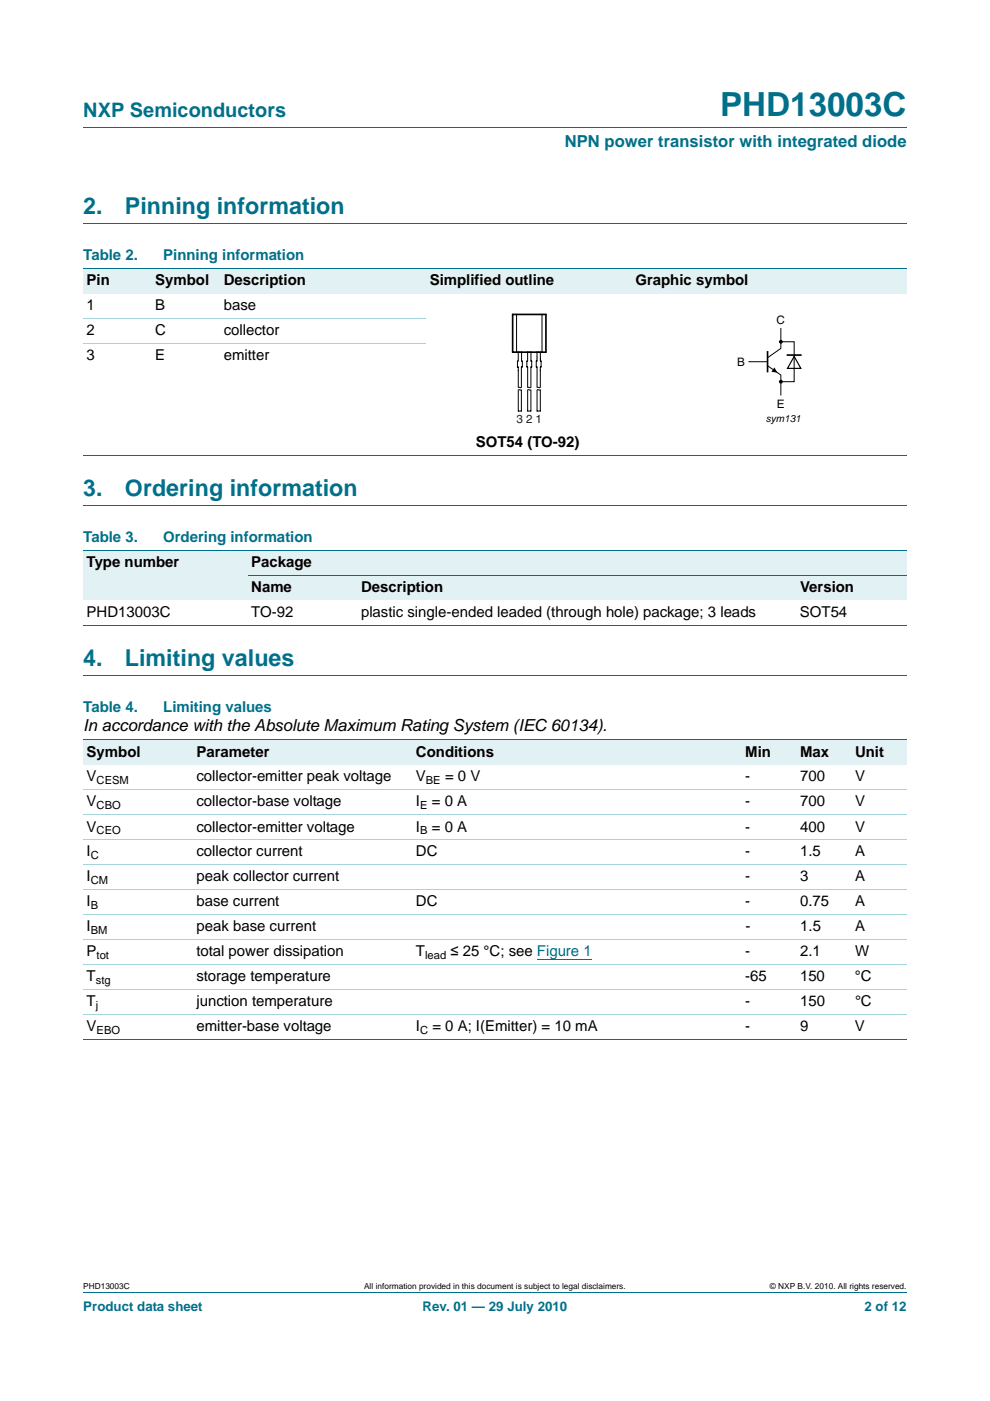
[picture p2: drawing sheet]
<svg xmlns="http://www.w3.org/2000/svg" width="210mm" height="297mm" viewBox="0 0 210 297" stroke-linecap="round" stroke-linejoin="round" font-family="sans-serif">
<defs><g id="words">
<text font-size="7" fill="#00708a" x="152.7" y="24.6">PHD13003C</text>
<g font-size="4.9" fill="#00708a">
<text x="17.7" y="45.4">2.</text>
<text x="26.5" y="45.4">Pinning information</text>
<text x="17.7" y="105.1">3.</text>
<text x="26.5" y="105.1">Ordering information</text>
<text x="17.7" y="141.1">4.</text>
<text x="26.5" y="141.1">Limiting values</text>
</g>
<text font-size="4.2" fill="#00708a" x="17.7" y="24.9">NXP Semiconductors</text>
<text font-size="3.5" fill="#00708a" x="119.8" y="31.1">NPN power transistor with integrated diode</text>
<text font-size="3.5" x="17.7" y="155">In accordance with the Absolute Maximum Rating System (IEC 60134).</text>
<g font-size="3.2" fill="#00708a">
<text x="17.7" y="55.2">Table 2.</text>
<text x="34.6" y="55.2">Pinning information</text>
<text x="17.7" y="114.9">Table 3.</text>
<text x="34.6" y="114.9">Ordering information</text>
<text x="17.7" y="150.9">Table 4.</text>
<text x="34.6" y="150.9">Limiting values</text>
</g>
<g font-size="3.2">
<text x="18.4" y="65.8">1</text>
<text x="18.4" y="60.5">Pin</text>
<text x="32.9" y="65.8">B</text>
<text x="32.9" y="60.5">Symbol</text>
<text x="47.5" y="65.8">base</text>
<text x="47.5" y="60.5">Description</text>
<text x="91.1" y="60.5">Simplified outline</text>
<text x="134.8" y="60.5">Graphic symbol</text>
<text x="18.4" y="71.1">2</text>
<text x="32.9" y="71.1">C</text>
<text x="47.5" y="71.1">collector</text>
<text x="18.4" y="76.4">3</text>
<text x="32.9" y="76.4">E</text>
<text x="47.5" y="76.4">emitter</text>
<text x="100.9" y="94.8">SOT54 (TO-92)</text>
<text x="18.4" y="120.2">Type number</text>
<text x="53.3" y="120.2">Package</text>
<text x="53.3" y="125.5">Name</text>
<text x="76.6" y="125.5">Description</text>
<text x="169.7" y="125.5">Version</text>
<text x="18.4" y="130.8">PHD13003C</text>
<text x="53.3" y="130.8">TO-92</text>
<text x="76.6" y="130.8">plastic single-ended leaded (through hole) package; 3 leads</text>
<text x="169.7" y="130.8">SOT54</text>
<text x="18.4" y="160.4">Symbol</text>
<text x="41.7" y="160.4">Parameter</text>
<text x="88.2" y="160.4">Conditions</text>
<text x="158.1" y="160.4">Min</text>
<text x="169.7" y="160.4">Max</text>
<text x="181.4" y="160.4">Unit</text>
<text x="18.4" y="165.7">V</text>
<text x="41.7" y="165.7">collector-emitter peak voltage</text>
<text x="88.2" y="165.7">V</text>
<text x="94.4" y="165.7">= 0 V</text>
<text x="158.1" y="165.7">-</text>
<text x="169.7" y="165.7">700</text>
<text x="181.4" y="165.7">V</text>
<text x="18.4" y="171">V</text>
<text x="41.7" y="171">collector-base voltage</text>
<text x="88.2" y="171">I</text>
<text x="91.6" y="171">= 0 A</text>
<text x="158.1" y="171">-</text>
<text x="169.7" y="171">700</text>
<text x="181.4" y="171">V</text>
<text x="18.4" y="176.3">V</text>
<text x="41.7" y="176.3">collector-emitter voltage</text>
<text x="88.2" y="176.3">I</text>
<text x="91.6" y="176.3">= 0 A</text>
<text x="158.1" y="176.3">-</text>
<text x="169.7" y="176.3">400</text>
<text x="181.4" y="176.3">V</text>
<text x="18.4" y="181.6">I</text>
<text x="41.7" y="181.6">collector current</text>
<text x="88.2" y="181.6">DC</text>
<text x="158.1" y="181.6">-</text>
<text x="169.7" y="181.6">1.5</text>
<text x="181.4" y="181.6">A</text>
<text x="18.4" y="186.9">I</text>
<text x="41.7" y="186.9">peak collector current</text>
<text x="158.1" y="186.9">-</text>
<text x="169.7" y="186.9">3</text>
<text x="181.4" y="186.9">A</text>
<text x="18.4" y="192.2">I</text>
<text x="18.4" y="197.5">I</text>
<text x="41.7" y="192.2">base current</text>
<text x="41.7" y="197.5">peak base current</text>
<text x="88.2" y="192.2">DC</text>
<text x="158.1" y="192.2">-</text>
<text x="158.1" y="197.5">-</text>
<text x="169.7" y="192.2">0.75</text>
<text x="169.7" y="197.5">1.5</text>
<text x="181.4" y="192.2">A</text>
<text x="181.4" y="197.5">A</text>
<text x="18.4" y="202.8">P</text>
<text x="41.7" y="202.8">total power dissipation</text>
<text x="88.2" y="202.8">T</text>
<text x="95.5" y="202.8">≤ 25 °C; see Figure 1</text>
<text x="158.1" y="202.8">-</text>
<text x="169.7" y="202.8">2.1</text>
<text x="181.4" y="202.8">W</text>
<text x="18.4" y="208">T</text>
<text x="41.7" y="208">storage temperature</text>
<text x="158" y="208">-65</text>
<text x="169.7" y="208">150</text>
<text x="181.3" y="208">°C</text>
<text x="18.4" y="213.3">T</text>
<text x="41.7" y="213.3">junction temperature</text>
<text x="158.1" y="213.3">-</text>
<text x="169.7" y="213.3">150</text>
<text x="181.3" y="213.3">°C</text>
<text x="18.4" y="218.6">V</text>
<text x="41.7" y="218.6">emitter-base voltage</text>
<text x="88.2" y="218.6">I</text>
<text x="91.7" y="218.6">= 0 A; I(Emitter) = 10 mA</text>
<text x="158.1" y="218.6">-</text>
<text x="169.7" y="218.6">9</text>
<text x="181.3" y="218.6">V</text>
</g>
<g font-size="2.8" fill="#00708a">
<text x="17.7" y="277.9">Product data sheet</text>
<text x="89.6" y="277.9">Rev. 01 — 29 July 2010</text>
<text x="183.4" y="277.9">2 of 12</text>
</g>
<g font-size="2.5">
<text x="164.7" y="68.8">C</text>
<text x="156.3" y="77.5">B</text>
<text x="164.8" y="86.6">E</text>
</g>
<g font-size="2.5" fill="#231f20">
<text x="109.6" y="89.6">3</text>
<text x="111.6" y="89.6">2</text>
<text x="113.6" y="89.6">1</text>
</g>
<g font-size="2.4">
<text x="20.5" y="166.3">CESM</text>
<text x="90.3" y="166.3">BE</text>
<text x="20.5" y="171.6">CBO</text>
<text x="89.1" y="171.6">E</text>
<text x="20.5" y="176.9">CEO</text>
<text x="89.1" y="176.9">B</text>
<text x="19.3" y="182.2">C</text>
<text x="19.3" y="187.5">CM</text>
<text x="19.3" y="192.7">B</text>
<text x="19.3" y="198">BM</text>
<text x="20.5" y="203.3">tot</text>
<text x="90.2" y="203.3">lead</text>
<text x="20.3" y="208.6">stg</text>
<text x="20.3" y="213.9">j</text>
<text x="20.5" y="219.2">EBO</text>
<text x="89.1" y="219.2">C</text>
</g>
<text font-size="2.1" x="162.4" y="89.4">sym131</text>
<g font-size="1.8">
<text x="17.7" y="273.3">PHD13003C</text>
<text x="77.2" y="273.3">All information provided in this document is subject to legal disclaimers.</text>
<text x="163.3" y="273.3">© NXP B.V. 2010. All rights reserved.</text>
</g>
</g></defs>
<path d="M17.7 27h174.6M17.7 47.4h174.6M17.7 107.1h174.6M17.7 143.1h174.6M17.7 273.9h174.6" fill="none" stroke="#00708a" stroke-width=".21"/>
<g fill="#e2f1f4">
<path d="M17.7 57h14.5v5.3h-14.5z"/>
<path d="M32.2 57h14.6v5.3h-14.6z"/>
<path d="M46.8 57h43.6v5.3h-43.6z"/>
<path d="M90.4 57h43.7v5.3h-43.7z"/>
<path d="M134.1 57h58.2v5.3h-58.2z"/>
</g>
<path d="M17.7 57h174.6M17.7 96.6h174.6" fill="none" stroke="#00708a" stroke-width=".21"/>
<path d="M17.7 67.5h72.7M17.7 72.8h72.7" fill="none" stroke="#a5d5dc" stroke-width=".21"/>
<g fill="none" stroke="#000" stroke-width=".21">
<path d="M109.6 66.7v8M109.9 74.7l-.1 3.1h.1v4.3l.5 .1 .2-.1v-4.3h.2l-.2-3.1M111.9 74.7l-.2 3.1h.2l.1 4.3h.6M112.6 74.7l.2 3.1h-.2v4.3M113.9 74.7l-.2 3.1h.2v4.3l.5 .1 .2-.1v-4.3h.2l-.2-3.1M115 66.7v8M158.8 76.7h4M162.8 77.5l2.8 2v4.2M165.6 69.6v4.3l-2.8 1.9M165.6 72.5h2.8v8.4h-2.8M109.9 82.7h.7v4.5h-.7zM112.6 82.7h-.6l-.1 4.5h.7v-4.5"/>
<path d="M113.9 82.7l.7-.1v4.6h-.7z"/>
</g>
<path d="M108.7 66.7h7.1v8h-7.1zM162.8 74.4v4.6M167 75.3h2.9" fill="none" stroke="#000" stroke-width=".35"/>
<path d="M164.3 77.9l.6 1.1-1.3-.2z" fill="#000"/>
<g fill="#000" stroke="#000" stroke-width=".25">
<circle cx="165.6" cy="72.5" r=".28"/>
<circle cx="165.6" cy="80.9" r=".28"/>
</g>
<path d="M168.4 75.6l1.5 2.5h-2.9z" fill="none" stroke="#000" stroke-width=".25"/>
<g fill="#e2f1f4">
<path d="M17.7 116.7h34.9v10.6h-34.9z"/>
<path d="M52.6 116.7h139.7v5.3h-139.7z"/>
<path d="M52.6 122h23.3v5.3h-23.3z"/>
<path d="M75.9 122h93.1v5.3h-93.1z"/>
<path d="M169 122h23.3v5.3h-23.3z"/>
</g>
<path d="M17.7 116.7h174.6M17.7 132.5h174.6M52.6 122h139.7" fill="none" stroke="#00708a" stroke-width=".21"/>
<g fill="#e2f1f4">
<path d="M17.7 156.9h23.3v5.3h-23.3z"/>
<path d="M41 156.9h46.5v5.3h-46.5z"/>
<path d="M87.5 156.9h58.2v5.3h-58.2z"/>
<path d="M145.7 156.9h23.3v5.3h-23.3z"/>
<path d="M169 156.9h11.7v5.3h-11.7z"/>
<path d="M180.7 156.9h11.6v5.3h-11.6z"/>
</g>
<path d="M113.9 203.5h11.6" fill="none" stroke="#00f" stroke-width=".21"/>
<path d="M17.7 156.9h174.6M17.7 220.4h174.6" fill="none" stroke="#00708a" stroke-width=".21"/>
<path d="M17.7 167.5h174.6M17.7 172.8h174.6M17.7 178.1h174.6M17.7 183.3h174.6M17.7 188.6h174.6M17.7 193.9h174.6M17.7 199.2h174.6M17.7 204.5h174.6M17.7 209.8h174.6M17.7 215.1h174.6" fill="none" stroke="#a5d5dc" stroke-width=".21"/>
<use href="#words"/>
</svg>
